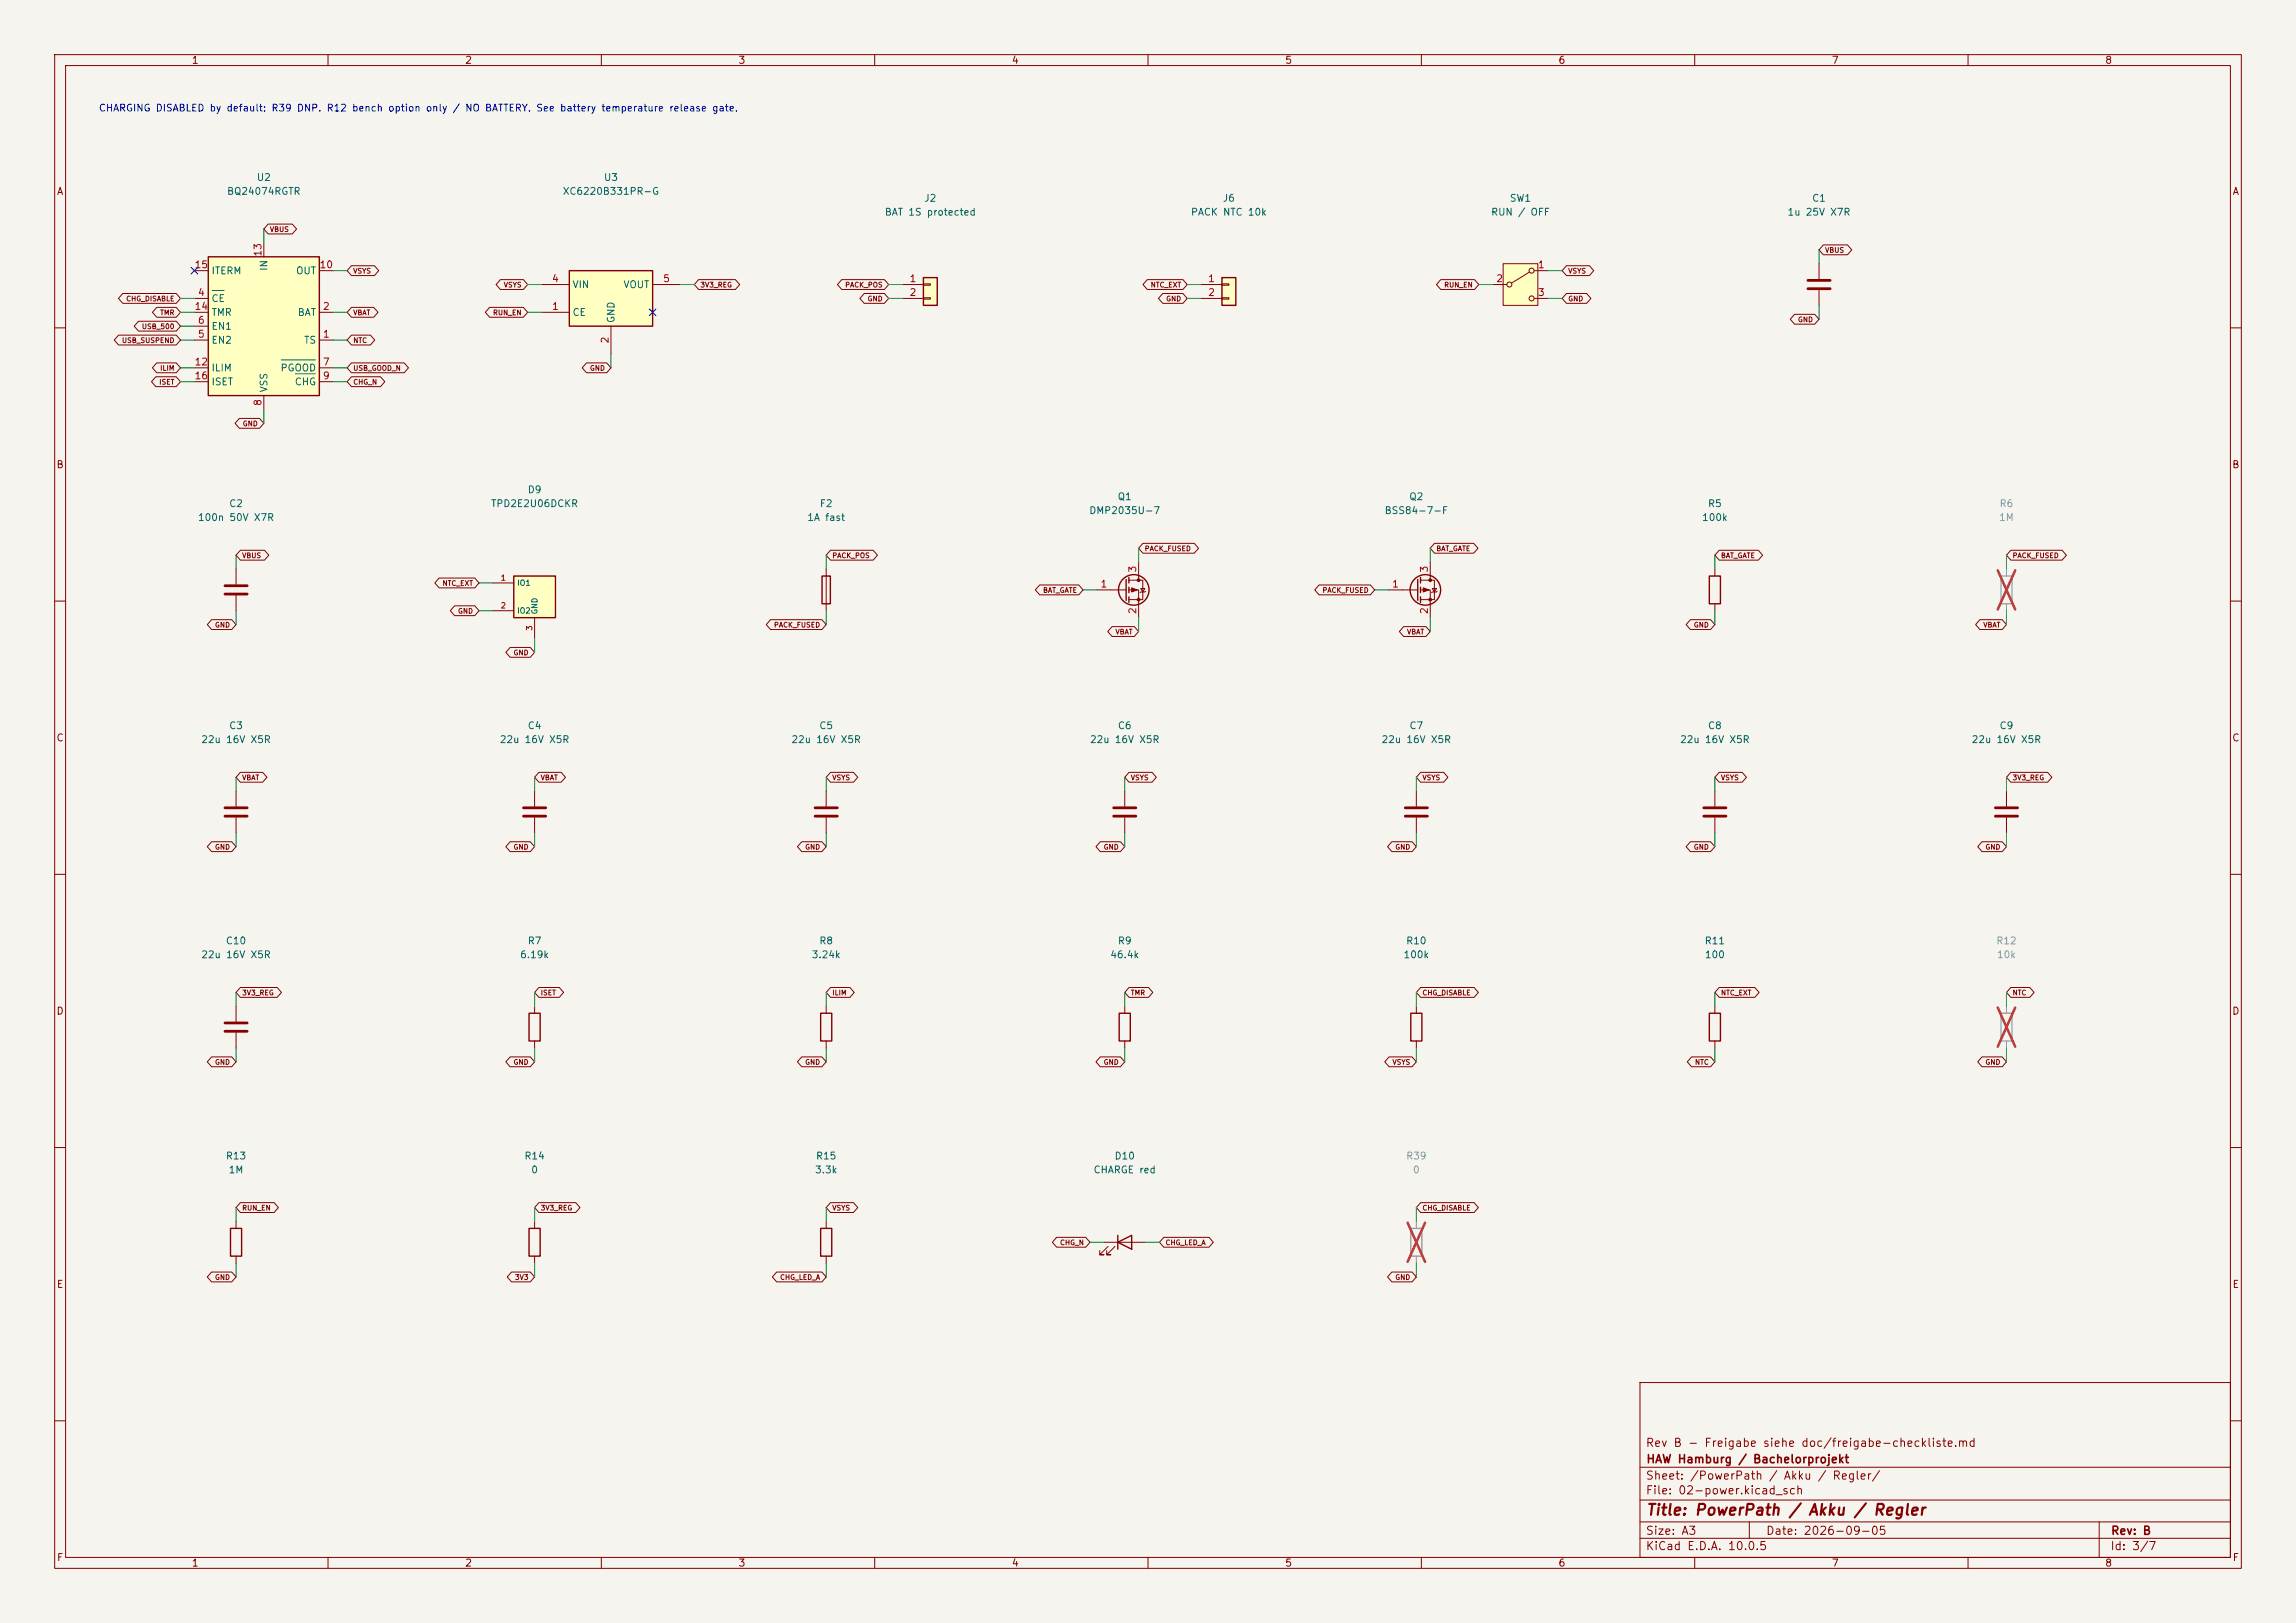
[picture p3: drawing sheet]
<svg xmlns="http://www.w3.org/2000/svg" width="420mm" height="297mm" viewBox="0 0 420 297" stroke-linecap="round" stroke-linejoin="round" font-family="sans-serif">
<defs><g id="words">
<text font-size="2" fill="#840000" x="301" y="277.8">Title: PowerPath / Akku / Regler</text>
<g font-size="1.5" fill="#840000">
<text x="300.9" y="265.1">Rev B - Freigabe siehe doc/freigabe-checkliste.md</text>
<text x="301" y="268.1">HAW Hamburg / Bachelorprojekt</text>
<text x="300.9" y="273.8">File: 02-power.kicad_sch</text>
<text x="300.9" y="271.1">Sheet: /PowerPath / Akku / Regler/</text>
<text x="300.9" y="281.2">Size: A3</text>
<text x="322.9" y="281.2">Date: 2026-09-05</text>
<text x="386" y="281.2">Rev: B</text>
<text x="300.9" y="284">KiCad E.D.A. 10.0.5</text>
<text x="385.9" y="284">Id: 3/7</text>
</g>
<g font-size="1.3" fill="#840000">
<text x="35" y="12">1</text>
<text x="85" y="12">2</text>
<text x="135" y="12">3</text>
<text x="185" y="12">4</text>
<text x="235" y="12">5</text>
<text x="285" y="12">6</text>
<text x="335" y="12">7</text>
<text x="385" y="12">8</text>
<text x="10.3" y="36">A</text>
<text x="408.3" y="36">A</text>
<text x="10.2" y="86">B</text>
<text x="408.2" y="86">B</text>
<text x="10.2" y="136">C</text>
<text x="408.2" y="136">C</text>
<text x="10.2" y="186">D</text>
<text x="408.2" y="186">D</text>
<text x="10.3" y="236">E</text>
<text x="408.3" y="236">E</text>
<text x="10.3" y="286">F</text>
<text x="35" y="287">1</text>
<text x="85" y="287">2</text>
<text x="135" y="287">3</text>
<text x="185" y="287">4</text>
<text x="235" y="287">5</text>
<text x="285" y="287">6</text>
<text x="335" y="287">7</text>
<text x="385" y="287">8</text>
<text x="408.3" y="286">F</text>
</g>
<text font-size="1.3" fill="#0000c2" x="18" y="20.7">CHARGING DISABLED by default: R39 DNP. R12 bench option only / NO BATTERY. See battery temperature release gate.</text>
<g font-size="1.3" fill="#006464">
<text x="41.4" y="36">BQ24074RGTR</text>
<text x="46.9" y="33.4">U2</text>
<text x="102.8" y="36">XC6220B331PR-G</text>
<text x="110.4" y="33.4">U3</text>
<text x="161.7" y="39.8">BAT 1S protected</text>
<text x="169" y="37.2">J2</text>
<text x="217.7" y="39.8">PACK NTC 10k</text>
<text x="223.6" y="37.2">J6</text>
<text x="272.7" y="39.8">RUN / OFF</text>
<text x="276.1" y="37.2">SW1</text>
<text x="326.9" y="39.8">1u 25V X7R</text>
<text x="331.4" y="37.2">C1</text>
<text x="38.6" y="50.5">ITERM</text>
<text x="49.2" y="49.7" transform="rotate(-90 49.2 49.7)">IN</text>
<text x="54.1" y="50.5">OUT</text>
<text x="104.6" y="53">VIN</text>
<text x="113.9" y="53">VOUT</text>
<text x="38.6" y="55.6">CE</text>
<text x="38.6" y="58.1">TMR</text>
<text x="54.4" y="58.1">BAT</text>
<text x="104.6" y="58.1">CE</text>
<text x="112.7" y="59.2" transform="rotate(-90 112.7 59.2)">GND</text>
<text x="38.6" y="63.2">EN2</text>
<text x="38.6" y="60.7">EN1</text>
<text x="55.5" y="63.2">TS</text>
<text x="38.6" y="68.3">ILIM</text>
<text x="38.6" y="70.8">ISET</text>
<text x="49.2" y="71.9" transform="rotate(-90 49.2 71.9)">VSS</text>
<text x="51.2" y="68.3">PGOOD</text>
<text x="53.8" y="70.8">CHG</text>
<text x="36.1" y="95.6">100n 50V X7R</text>
<text x="41.8" y="93.1">C2</text>
<text x="89.7" y="93.1">TPD2E2U06DCKR</text>
<text x="96.4" y="90.6">D9</text>
<text x="147.6" y="95.6">1A fast</text>
<text x="149.9" y="93.1">F2</text>
<text x="199.1" y="94.4">DMP2035U-7</text>
<text x="204.3" y="91.8">Q1</text>
<text x="253.2" y="94.4">BSS84-7-F</text>
<text x="257.7" y="91.8">Q2</text>
<text x="311.2" y="95.6">100k</text>
<text x="312.3" y="93.1">R5</text>
<text x="36.7" y="136.3">22u 16V X5R</text>
<text x="41.8" y="133.7">C3</text>
<text x="91.3" y="136.3">22u 16V X5R</text>
<text x="96.4" y="133.7">C4</text>
<text x="144.7" y="136.3">22u 16V X5R</text>
<text x="149.8" y="133.7">C5</text>
<text x="199.3" y="136.3">22u 16V X5R</text>
<text x="204.4" y="133.7">C6</text>
<text x="252.6" y="136.3">22u 16V X5R</text>
<text x="257.7" y="133.7">C7</text>
<text x="307.2" y="136.3">22u 16V X5R</text>
<text x="312.3" y="133.7">C8</text>
<text x="360.6" y="136.3">22u 16V X5R</text>
<text x="365.7" y="133.7">C9</text>
<text x="41.2" y="173.1">C10</text>
<text x="96.4" y="173.1">R7</text>
<text x="149.8" y="173.1">R8</text>
<text x="204.4" y="173.1">R9</text>
<text x="257.1" y="173.1">R10</text>
<text x="311.7" y="173.1">R11</text>
<text x="36.7" y="175.7">22u 16V X5R</text>
<text x="95" y="175.7">6.19k</text>
<text x="148.4" y="175.7">3.24k</text>
<text x="203" y="175.7">46.4k</text>
<text x="256.6" y="175.7">100k</text>
<text x="311.7" y="175.7">100</text>
<text x="41.2" y="212.5">R13</text>
<text x="41.7" y="215">1M</text>
<text x="95.8" y="212.5">R14</text>
<text x="97.1" y="215">0</text>
<text x="149" y="215">3.3k</text>
<text x="149.2" y="212.5">R15</text>
<text x="199.9" y="215">CHARGE red</text>
<text x="203.8" y="212.5">D10</text>
</g>
<g font-size="1.3" fill="#a90000">
<text x="48.1" y="47.1" transform="rotate(-90 48.1 47.1)">13</text>
<text x="35.5" y="49.4">15</text>
<text x="58.4" y="49.4">10</text>
<text x="100.9" y="51.9">4</text>
<text x="121.2" y="51.9">5</text>
<text x="166.3" y="51.9">1</text>
<text x="220.9" y="51.9">1</text>
<text x="273.6" y="51.9">2</text>
<text x="281.2" y="49.4">1</text>
<text x="35.5" y="57">14</text>
<text x="36.1" y="54.5">4</text>
<text x="36.1" y="59.6">6</text>
<text x="59" y="57">2</text>
<text x="100.9" y="57">1</text>
<text x="166.3" y="54.5">2</text>
<text x="220.9" y="54.5">2</text>
<text x="281.2" y="54.5">3</text>
<text x="36.1" y="62.1">5</text>
<text x="59" y="62.1">1</text>
<text x="111.6" y="63" transform="rotate(-90 111.6 63)">2</text>
<text x="35.5" y="67.2">12</text>
<text x="35.5" y="69.7">16</text>
<text x="59" y="67.2">7</text>
<text x="59" y="69.7">9</text>
<text x="48.1" y="74.4" transform="rotate(-90 48.1 74.4)">8</text>
<text x="201.2" y="107.8">1</text>
<text x="208.1" y="104.9" transform="rotate(-90 208.1 104.9)">3</text>
<text x="254.5" y="107.8">1</text>
<text x="261.5" y="104.9" transform="rotate(-90 261.5 104.9)">3</text>
<text x="208.1" y="112.5" transform="rotate(-90 208.1 112.5)">2</text>
<text x="261.5" y="112.5" transform="rotate(-90 261.5 112.5)">2</text>
</g>
<g font-size="1.3" fill="#939391">
<text x="365.6" y="95.6">1M</text>
<text x="365.7" y="93.1">R6</text>
<text x="365.1" y="173.1">R12</text>
<text x="365.2" y="175.7">10k</text>
<text x="257.1" y="212.5">R39</text>
<text x="258.3" y="215">0</text>
</g>
<g font-size="1" fill="#a90000">
<text x="91.5" y="106.5">1</text>
<text x="91.5" y="111.6">2</text>
<text x="97.6" y="115.5" transform="rotate(-90 97.6 115.5)">3</text>
</g>
<g font-size="1" fill="#006464">
<text x="94.5" y="107.4">IO1</text>
<text x="94.5" y="112.5">IO2</text>
<text x="98.5" y="112.5" transform="rotate(-90 98.5 112.5)">GND</text>
</g>
<g font-size=".9" fill="#840000">
<text x="49.3" y="42.7">VBUS</text>
<text x="333.8" y="46.5">VBUS</text>
<text x="64.5" y="50.3">VSYS</text>
<text x="92.1" y="52.8">VSYS</text>
<text x="128" y="52.8">3V3_REG</text>
<text x="154.5" y="52.8">PACK_POS</text>
<text x="210.4" y="52.8">NTC_EXT</text>
<text x="264.1" y="52.8">RUN_EN</text>
<text x="286.8" y="50.3">VSYS</text>
<text x="23" y="55.4">CHG_DISABLE</text>
<text x="29.2" y="57.9">TMR</text>
<text x="64.5" y="57.9">VBAT</text>
<text x="90.1" y="57.9">RUN_EN</text>
<text x="158.6" y="55.4">GND</text>
<text x="213.2" y="55.4">GND</text>
<text x="286.8" y="55.4">GND</text>
<text x="328.8" y="59.2">GND</text>
<text x="22.2" y="63">USB_SUSPEND</text>
<text x="25.9" y="60.4">USB_500</text>
<text x="64.5" y="63">NTC</text>
<text x="29" y="70.6">ISET</text>
<text x="29.2" y="68.1">ILIM</text>
<text x="64.5" y="70.6">CHG_N</text>
<text x="64.5" y="68.1">USB_GOOD_N</text>
<text x="107.8" y="68.1">GND</text>
<text x="44.3" y="78.2">GND</text>
<text x="209.3" y="101.1">PACK_FUSED</text>
<text x="262.6" y="101.1">BAT_GATE</text>
<text x="44.2" y="102.3">VBUS</text>
<text x="80.9" y="107.4">NTC_EXT</text>
<text x="152.2" y="102.3">PACK_POS</text>
<text x="314.7" y="102.3">BAT_GATE</text>
<text x="368.1" y="102.3">PACK_FUSED</text>
<text x="83.7" y="112.5">GND</text>
<text x="190.7" y="108.7">BAT_GATE</text>
<text x="241.8" y="108.7">PACK_FUSED</text>
<text x="39.2" y="115">GND</text>
<text x="141.5" y="115">PACK_FUSED</text>
<text x="203.9" y="116.3">VBAT</text>
<text x="257.3" y="116.3">VBAT</text>
<text x="309.7" y="115">GND</text>
<text x="362.7" y="115">VBAT</text>
<text x="93.8" y="120.1">GND</text>
<text x="44.2" y="143">VBAT</text>
<text x="98.8" y="143">VBAT</text>
<text x="152.2" y="143">VSYS</text>
<text x="206.8" y="143">VSYS</text>
<text x="260.1" y="143">VSYS</text>
<text x="314.7" y="143">VSYS</text>
<text x="368.1" y="143">3V3_REG</text>
<text x="39.2" y="155.7">GND</text>
<text x="93.8" y="155.7">GND</text>
<text x="147.2" y="155.7">GND</text>
<text x="201.8" y="155.7">GND</text>
<text x="255.1" y="155.7">GND</text>
<text x="309.7" y="155.7">GND</text>
<text x="363.1" y="155.7">GND</text>
<text x="44.2" y="182.4">3V3_REG</text>
<text x="98.8" y="182.4">ISET</text>
<text x="152.2" y="182.4">ILIM</text>
<text x="206.8" y="182.4">TMR</text>
<text x="260.1" y="182.4">CHG_DISABLE</text>
<text x="314.7" y="182.4">NTC_EXT</text>
<text x="368.1" y="182.4">NTC</text>
<text x="39.2" y="195.1">GND</text>
<text x="93.8" y="195.1">GND</text>
<text x="147.2" y="195.1">GND</text>
<text x="201.8" y="195.1">GND</text>
<text x="254.6" y="195.1">VSYS</text>
<text x="310" y="195.1">NTC</text>
<text x="363.1" y="195.1">GND</text>
<text x="44.2" y="221.7">RUN_EN</text>
<text x="98.8" y="221.7">3V3_REG</text>
<text x="152.2" y="221.7">VSYS</text>
<text x="260.1" y="221.7">CHG_DISABLE</text>
<text x="193.8" y="228.1">CHG_N</text>
<text x="213.1" y="228.1">CHG_LED_A</text>
<text x="39.2" y="234.4">GND</text>
<text x="94.1" y="234.4">3V3</text>
<text x="142.6" y="234.4">CHG_LED_A</text>
<text x="255.1" y="234.4">GND</text>
</g>
</g></defs>
<path d="M0 0h420v297h-420z" fill="#f5f4ef" stroke="#f5f4ef" stroke-width=".18"/>
<g fill="none" stroke="#840000" stroke-width=".18">
<path d="M10 10h400v277h-400zM12 12h396v273h-396zM60 10v2M110 10v2M160 10v2M210 10v2M260 10v2M310 10v2M360 10v2M10 60h2M408 60h2M10 110h2"/>
<path d="M408 110h2M10 160h2M408 160h2M10 210h2M408 210h2M300 253h108v32h-108zM10 260h2M300 278.5h108M300 274.5h108M300 268.5h108M320 278.5v3M384 278.5v6.5"/>
<path d="M408 260h2M60 285v2M110 285v2M160 285v2M210 285v2M260 285v2M300 281.5h108M310 285v2M360 285v2"/>
</g>
<path d="M94 105.4h7.6v7.6h-7.6z" fill="#ffffc2"/>
<path d="M94 105.4h7.6v7.6h-7.6zM96.8 185.4h2v5.1h-2zM150.1 185.4h2v5.1h-2zM204.7 185.4h2.1v5.1h-2.1zM258.1 185.4h2v5.1h-2zM150.1 224.8h2v5.1h-2zM204.5 227.3l2.5-1.2v2.5zM204.5 226.1v2.5" fill="none" stroke="#840000" stroke-width=".25"/>
<g fill="none" stroke="#840000" stroke-width=".18">
<path d="M90.2 106.7h3.8M90.2 111.8h3.8M97.8 113v3.8M151.1 144.8v2.8M151.1 149.6v2.8M367 144.8v2.8M367 149.6v2.8M97.8 184.2v1.2M97.8 190.5v1.3M151.1 184.2v1.2M151.1 190.5v1.3M205.7 184.2v1.2"/>
<path d="M205.7 190.5v1.3M259.1 184.2v1.2M259.1 190.5v1.3M151.1 223.5v1.3M151.1 229.9v1.2M201.9 227.3h7.6M202.7 228.1l-1.5 1.5h.7h-.7v-.7M204 228.1l-1.6 1.5h.8h-.8v-.7"/>
</g>
<path d="M149.1 147.8h4.1M149.1 149.4h4.1M365 147.8h4.1M365 149.4h4.1" fill="none" stroke="#840000" stroke-width=".51"/>
<path d="M366 185.4h2v5.1h-2z" fill="none" stroke="#9c9b98" stroke-width=".25"/>
<path d="M367 184.2v1.2M367 190.5v1.3" fill="none" stroke="#9c9b98" stroke-width=".18"/>
<path d="M365.4 184.4l3.2 7.1M368.6 184.4l-3.2 7.1" fill="none" stroke="#e12e31" stroke-width=".46"/>
<path d="M38.1 47h20.3v25.4h-20.3z" fill="#ffffc2"/>
<g fill="none" stroke="#840000" stroke-width=".25">
<path d="M38.1 47h20.3v25.4h-20.3zM259.3 106v3.9M259.8 105.7v1M259.8 107.4v1.1M259.8 109.2v1M312.7 105.4h2v5.1h-2zM312.7 185.4h2v5.1h-2zM42.2 224.8h2v5.1h-2zM96.8 224.8h2v5.1h-2z"/>
<circle cx="260.7" cy="107.9" r="2.79"/>
</g>
<g fill="none" stroke="#840000" stroke-width=".18">
<path d="M35.6 57.2h2.5M35.6 54.6h2.5M35.6 59.7h2.5M35.6 49.5h2.5M48.3 44.5v2.5M58.4 57.2h2.6M58.4 49.5h2.6M332.7 48.3v2.8M332.7 53.1v2.8M35.6 62.2h2.5M35.6 67.3h2.5M35.6 69.9h2.5"/>
<path d="M48.3 72.4v2.5M58.4 62.2h2.6M58.4 67.3h2.6M58.4 69.9h2.6M43.2 104.1v2.8M43.2 109v2.8M254 108h5.3M259.8 106.2h2.6v3.5h-2.6M259.8 108h1.8v5M261.6 102.9v3.3M262 107.7h.8l-.4 .6zM262.9 108.2l-.1 .1h-.8l-.1 .2"/>
<path d="M313.7 104.1v1.3M313.7 110.5v1.3M43.2 144.8v2.8M43.2 149.6v2.8M97.8 144.8v2.8M97.8 149.6v2.8M259.1 144.8v2.8M259.1 149.6v2.8M313.7 144.8v2.8M313.7 149.6v2.8M43.2 184.2v2.7M43.2 189v2.8"/>
<path d="M313.7 184.2v1.2M313.7 190.5v1.3M43.2 223.5v1.3M43.2 229.9v1.2M97.8 223.5v1.3M97.8 229.9v1.2"/>
</g>
<path d="M38.8 53.2h2.2M51.5 65.9h6.2M54.1 68.4h3.6" fill="none" stroke="#006464" stroke-width=".18"/>
<g fill="none" stroke="#840000" stroke-width=".51">
<path d="M330.7 51.3h4.1M330.7 52.8h4.1M41.1 107.2h4.1M41.1 108.7h4.1M41.1 147.8h4.1M41.1 149.4h4.1M95.8 147.8h4M95.8 149.4h4M257 147.8h4.1M257 149.4h4.1M311.7 147.8h4M311.7 149.4h4"/>
<path d="M41.1 187.2h4.1M41.1 188.7h4.1"/>
</g>
<path d="M366 105.4h2v5.1h-2zM258.1 224.8h2v5.1h-2z" fill="none" stroke="#9c9b98" stroke-width=".25"/>
<path d="M367 104.1v1.3M367 110.5v1.3M259.1 223.5v1.3M259.1 229.9v1.2" fill="none" stroke="#9c9b98" stroke-width=".18"/>
<path d="M365.4 104.4l3.2 7.1M368.6 104.4l-3.2 7.1M257.5 223.7l3.2 7.2M260.7 223.7l-3.2 7.2" fill="none" stroke="#e12e31" stroke-width=".46"/>
<g fill="#840000" stroke="#840000" stroke-width=".18">
<path d="M260.3 107.6l1.1 .4-1.1 .3z"/>
<circle cx="261.6" cy="106.2" r=".25"/>
<circle cx="261.6" cy="109.7" r=".25"/>
</g>
<path d="M275 48.3h6.3v7.6h-6.3z" fill="#ffffc2"/>
<g fill="none" stroke="#840000" stroke-width=".18">
<path d="M273 52.1h2.6M275 48.3h6.3v7.6h-6.3zM279.8 49.8l-3.3 2M280.7 49.5h2.5M280.7 54.6h2.5"/>
<circle cx="276.1" cy="52.1" r=".46"/>
<circle cx="280.2" cy="49.5" r=".46"/>
<circle cx="280.2" cy="54.6" r=".46"/>
</g>
<path d="M223.5 50.8h2.6v5.1h-2.6z" fill="#ffffc2"/>
<path d="M223.5 50.8h2.6v5.1h-2.6z" fill="none" stroke="#840000" stroke-width=".25"/>
<path d="M219.7 52.1h3.8M219.7 54.6h3.8M223.5 51.9h1.3v.3h-1.3zM223.5 54.5h1.3v.2h-1.3zM205.7 144.8v2.8M205.7 149.6v2.8" fill="none" stroke="#840000" stroke-width=".18"/>
<path d="M203.7 147.8h4.1M203.7 149.4h4.1" fill="none" stroke="#840000" stroke-width=".51"/>
<path d="M104.1 49.5h15.3v10.2h-15.3z" fill="#ffffc2"/>
<g fill="none" stroke="#840000" stroke-width=".25">
<path d="M104.1 49.5h15.3v10.2h-15.3zM150.4 105.4h1.5v5.1h-1.5zM206 106v3.9M206.5 105.7v1M206.5 107.4v1.1M206.5 109.2v1"/>
<circle cx="207.4" cy="107.9" r="2.79"/>
</g>
<path d="M99.1 57.2h5M99.1 52.1h5M111.8 59.7v5.1M119.4 52.1h5.1M151.1 104.1v7.7M200.7 108h5.3M206.5 106.2h2.5v3.5h-2.5M206.5 108h1.8v5M208.3 102.9v3.3M208.7 107.7h.7l-.4 .6zM209.5 108.2l-.1 .1h-.7l-.2 .2" fill="none" stroke="#840000" stroke-width=".18"/>
<g fill="#840000" stroke="#840000" stroke-width=".18">
<path d="M207 107.6l1 .4-1 .3z"/>
<circle cx="208.3" cy="106.2" r=".25"/>
<circle cx="208.3" cy="109.7" r=".25"/>
</g>
<path d="M168.9 50.8h2.5v5.1h-2.5z" fill="#ffffc2"/>
<path d="M168.9 50.8h2.5v5.1h-2.5z" fill="none" stroke="#840000" stroke-width=".25"/>
<g fill="none" stroke="#840000" stroke-width=".18">
<path d="M22.5 53.7h9.7l.8 .9-.8 .9h-9.7l-.8-.9zM25.3 58.8h6.9l.8 .9-.8 .9h-6.9l-.8-.9zM28.7 56.2h3.5l.8 1-.8 .9h-3.5l-.8-.9zM49 41h4.5l.8 .9-.8 .9h-4.5l-.7-.9zM64.3 56.2h4.1l.7 1-.7 .9h-4.1l-.8-.9zM64.3 48.6h4.2l.8 .9-.8 .9h-4.2l-.8-.9zM89.6 56.2h6.1l.8 1-.8 .9h-6.1l-.8-.9zM91.5 51.2h4.2l.8 .9-.8 .9h-4.2l-.8-.9zM127.8 51.2h6.7l.8 .9-.8 .9h-6.7l-.8-.9zM154 51.2h7.8l.8 .9-.8 .9h-7.8l-.8-.9zM158.1 53.7h3.7l.8 .9-.8 .9h-3.7l-.8-.9zM165.1 52.1h3.8"/>
<path d="M165.1 54.6h3.8M168.9 51.9h1.3v.3h-1.3zM168.9 54.5h1.3v.2h-1.3zM209.9 51.2h6.5l.8 .9-.8 .9h-6.5l-.8-.9zM212.7 53.7h3.7l.8 .9-.8 .9h-3.7l-.8-.9zM263.5 51.2h6.2l.8 .9-.8 .9h-6.2l-.7-.9zM286.5 53.7h3.7l.8 .9-.8 .9h-3.7l-.8-.9zM286.5 48.6h4.2l.8 .9-.8 .9h-4.2l-.8-.9zM328.3 57.5h3.7l.7 .9-.7 .9h-3.7l-.8-.9zM333.5 44.8h4.4l.8 .9-.8 .9h-4.4l-.8-.9zM21.7 61.3h10.5l.8 .9-.8 .9h-10.5l-.8-.9zM28.5 68.9h3.7l.8 1-.8 .9h-3.7l-.8-.9z"/>
<path d="M28.7 66.4h3.5l.8 .9-.8 .9h-3.5l-.8-.9zM43.8 76.6h3.7l.8 .9-.8 .9h-3.7l-.8-.9zM64.3 68.9h5.3l.8 1-.8 .9h-5.3l-.8-.9zM64.3 66.4h9.6l.8 .9-.8 .9h-9.6l-.8-.9zM64.3 61.3h3.5l.7 .9-.7 .9h-3.5l-.8-.9zM107.3 66.4h3.7l.8 .9-.8 .9h-3.7l-.8-.9zM209.1 99.4h9.4l.7 .9-.7 .9h-9.4l-.8-.9zM262.4 99.4h7.2l.8 .9-.8 .9h-7.2l-.8-.9zM38.7 113.4h3.7l.8 .9-.8 .9h-3.7l-.8-.9zM44 100.7h4.4l.8 .9-.8 .9h-4.4l-.8-.9zM80.3 105.8h6.5l.8 .9-.8 .9h-6.5l-.8-.9zM83.2 110.9h3.6l.8 .9-.8 .9h-3.6l-.8-.9z"/>
<path d="M93.3 118.5h3.7l.8 .9-.8 .9h-3.7l-.8-.9zM141 113.4h9.3l.8 .9-.8 .9h-9.3l-.8-.9zM151.9 100.7h7.8l.8 .9-.8 .9h-7.8l-.8-.9zM190.2 107h7.1l.8 1-.8 .9h-7.1l-.8-.9zM203.4 114.7h4.1l.8 .9-.8 .9h-4.1l-.8-.9zM241.3 107h9.4l.8 1-.8 .9h-9.4l-.8-.9zM256.8 114.7h4l.8 .9-.8 .9h-4l-.8-.9zM309.2 113.4h3.7l.8 .9-.8 .9h-3.7l-.8-.9zM314.5 100.7h7.1l.8 .9-.8 .9h-7.1l-.8-.9zM362.2 113.4h4l.8 .9-.8 .9h-4l-.8-.9zM367.8 100.7h9.4l.8 .9-.8 .9h-9.4l-.8-.9zM38.7 154h3.7l.8 .9-.8 .9h-3.7l-.8-.9z"/>
<path d="M44 141.3h4l.8 .9-.8 .9h-4l-.8-.9zM93.3 154h3.7l.8 .9-.8 .9h-3.7l-.8-.9zM98.6 141.3h4.1l.7 .9-.7 .9h-4.1l-.8-.9zM146.7 154h3.6l.8 .9-.8 .9h-3.6l-.8-.9zM151.9 141.3h4.2l.8 .9-.8 .9h-4.2l-.8-.9zM201.3 154h3.7l.7 .9-.7 .9h-3.7l-.8-.9zM206.5 141.3h4.2l.8 .9-.8 .9h-4.2l-.8-.9zM254.6 154h3.7l.8 .9-.8 .9h-3.7l-.8-.9zM259.9 141.3h4.2l.8 .9-.8 .9h-4.2l-.8-.9zM309.2 154h3.7l.8 .9-.8 .9h-3.7l-.8-.9zM314.5 141.3h4.2l.8 .9-.8 .9h-4.2l-.8-.9zM362.6 154h3.6l.8 .9-.8 .9h-3.6l-.8-.9z"/>
<path d="M367.8 141.3h6.7l.8 .9-.8 .9h-6.7l-.8-.9zM38.7 193.4h3.7l.8 .9-.8 .9h-3.7l-.8-.9zM44 180.7h6.7l.8 .9-.8 .9h-6.7l-.8-.9zM93.3 193.4h3.7l.8 .9-.8 .9h-3.7l-.8-.9zM98.6 180.7h3.7l.8 .9-.8 .9h-3.7l-.8-.9zM146.7 193.4h3.6l.8 .9-.8 .9h-3.6l-.8-.9zM151.9 180.7h3.6l.8 .9-.8 .9h-3.6l-.8-.9zM201.3 193.4h3.7l.7 .9-.7 .9h-3.7l-.8-.9zM206.5 180.7h3.6l.8 .9-.8 .9h-3.6l-.8-.9zM254.1 193.4h4.2l.8 .9-.8 .9h-4.2l-.8-.9zM259.9 180.7h9.7l.8 .9-.8 .9h-9.7l-.8-.9zM309.4 193.4h3.5l.8 .9-.8 .9h-3.5l-.8-.9z"/>
<path d="M314.5 180.7h6.5l.8 .9-.8 .9h-6.5l-.8-.9zM362.6 193.4h3.6l.8 .9-.8 .9h-3.6l-.8-.9zM367.8 180.7h3.5l.8 .9-.8 .9h-3.5l-.8-.9zM38.7 232.8h3.7l.8 .9-.8 .9h-3.7l-.8-.9zM44 220.1h6.1l.8 .9-.8 .9h-6.1l-.8-.9zM93.6 232.8h3.4l.8 .9-.8 .9h-3.4l-.8-.9zM98.6 220.1h6.7l.8 .9-.8 .9h-6.7l-.8-.9zM142.1 232.8h8.2l.8 .9-.8 .9h-8.2l-.8-.9zM151.9 220.1h4.2l.8 .9-.8 .9h-4.2l-.8-.9zM193.3 226.4h5.3l.8 .9-.8 .9h-5.3l-.8-.9zM212.9 226.4h8.3l.7 .9-.7 .9h-8.3l-.8-.9zM254.6 232.8h3.7l.8 .9-.8 .9h-3.7l-.8-.9z"/>
<path d="M259.9 220.1h9.7l.8 .9-.8 .9h-9.7l-.8-.9z"/>
</g>
<g fill="none" stroke="#009600" stroke-width=".18">
<path d="M33 57.2h2.6M33 59.7h2.6M33 54.6h2.6M48.3 41.9v2.6M61 57.2h2.5M61 49.5h2.5M96.5 57.2h2.6M96.5 52.1h2.6M124.5 52.1h2.5M162.6 52.1h2.5M162.6 54.6h2.5M217.2 52.1h2.5"/>
<path d="M217.2 54.6h2.5M270.5 52.1h2.5M283.2 49.5h2.5M283.2 54.6h2.5M332.7 45.7v2.6M332.7 55.9v2.5M33 67.3h2.6M33 69.9h2.6M33 62.2h2.6M48.3 74.9v2.6M61 67.3h2.5M61 69.9h2.5"/>
<path d="M61 62.2h2.5M111.8 64.8v2.5M43.2 101.6v2.5M43.2 111.8v2.5M87.6 111.8h2.6M87.6 106.7h2.6M97.8 116.8v2.6M151.1 101.6v2.5M151.1 111.8v2.5M198.1 108h2.6M208.3 100.3v2.6M208.3 113v2.6"/>
<path d="M251.5 108h2.5M261.6 100.3v2.6M261.6 113v2.6M313.7 101.6v2.5M313.7 111.8v2.5M367 101.6v2.5M367 111.8v2.5M43.2 142.2v2.6M43.2 152.4v2.5M97.8 142.2v2.6M97.8 152.4v2.5M151.1 142.2v2.6"/>
<path d="M151.1 152.4v2.5M205.7 142.2v2.6M205.7 152.4v2.5M259.1 142.2v2.6M259.1 152.4v2.5M313.7 142.2v2.6M313.7 152.4v2.5M367 142.2v2.6M367 152.4v2.5M43.2 181.6v2.6M43.2 191.8v2.5M97.8 181.6v2.6"/>
<path d="M97.8 191.8v2.5M151.1 181.6v2.6M151.1 191.8v2.5M205.7 181.6v2.6M205.7 191.8v2.5M259.1 181.6v2.6M259.1 191.8v2.5M313.7 181.6v2.6M313.7 191.8v2.5M367 181.6v2.6M367 191.8v2.5M43.2 221v2.5"/>
<path d="M43.2 231.1v2.6M97.8 221v2.5M97.8 231.1v2.6M151.1 221v2.5M151.1 231.1v2.6M199.4 227.3h2.5M209.5 227.3h2.6M259.1 221v2.5M259.1 231.1v2.6"/>
</g>
<path d="M35 48.9l1.2 1.2M36.2 48.9l-1.2 1.2M118.8 56.5l1.2 1.3M120 56.5l-1.2 1.3" fill="none" stroke="#000084" stroke-width=".18"/>
<use href="#words"/>
</svg>
